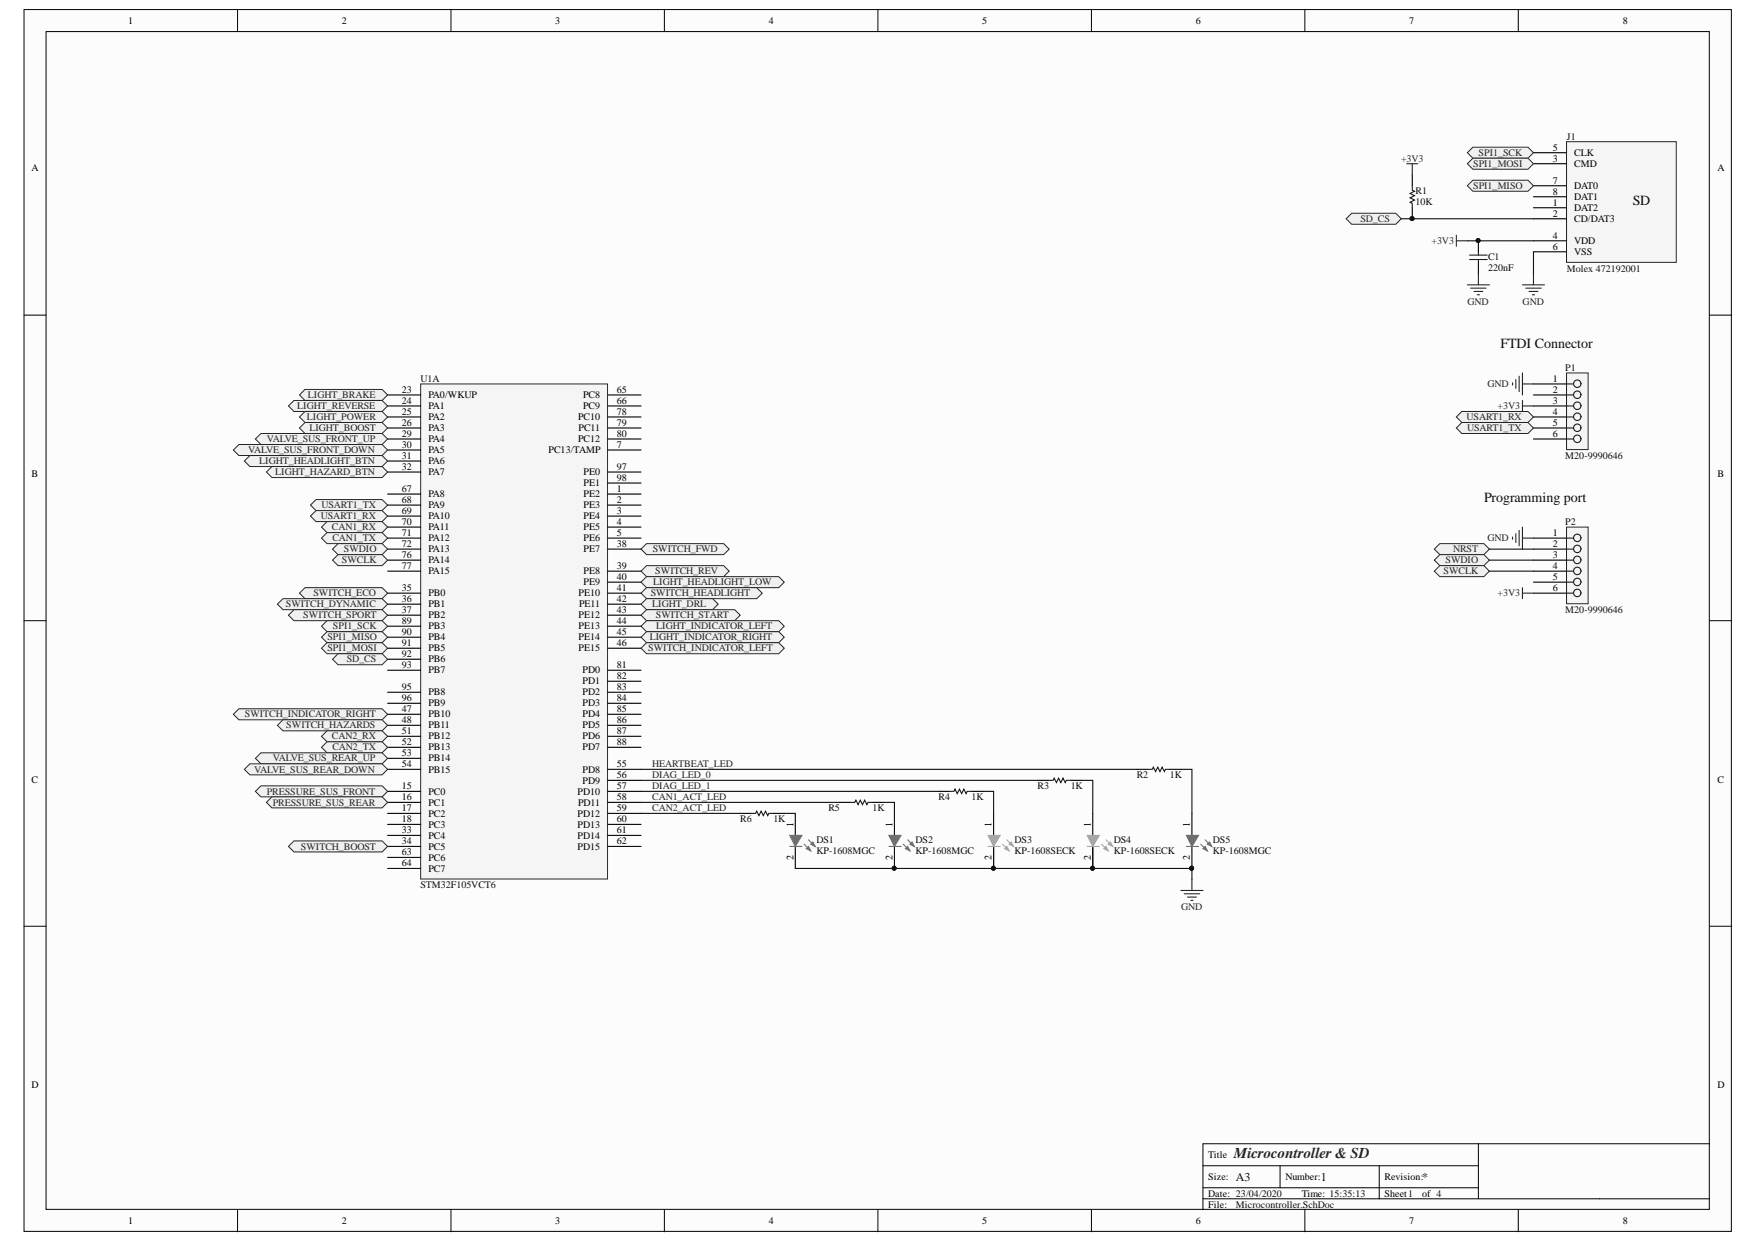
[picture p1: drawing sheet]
<svg xmlns="http://www.w3.org/2000/svg" width="297mm" height="210mm" viewBox="0 0 297 210" stroke-linecap="round" stroke-linejoin="round" font-family="sans-serif">
<defs><g id="words">
<text font-size="2.5" fill="#262626" x="208.6" y="195.8">Microcontroller &amp; SD</text>
<g font-size="2.4" fill="#0e0e0e">
<text x="276" y="34.6">SD</text>
<text x="253.7" y="58.8">FTDI Connector</text>
<text x="250.9" y="84.9">Programming port</text>
</g>
<g font-size="2" fill="#0e0e0e">
<text x="208.9" y="199.6">A3</text>
<text x="223.3" y="199.6">1</text>
<text x="240.4" y="199.6">*</text>
</g>
<g font-size="1.7">
<text x="21.7" y="4.1">1</text>
<text x="57.8" y="4.1">2</text>
<text x="93.8" y="4.1">3</text>
<text x="130" y="4.1">4</text>
<text x="166" y="4.1">5</text>
<text x="202.2" y="4.1">6</text>
<text x="238.2" y="4.1">7</text>
<text x="274.3" y="4.1">8</text>
<text x="5.3" y="28.9">A</text>
<text x="262.5" y="27.3">3</text>
<text x="262.5" y="25.4">5</text>
<text x="266.1" y="28.2">CMD</text>
<text x="266.1" y="26.4">CLK</text>
<text x="290.3" y="28.9">A</text>
<text x="262.5" y="34.7">1</text>
<text x="262.5" y="31">7</text>
<text x="262.5" y="32.9">8</text>
<text x="266.1" y="35.7">DAT2</text>
<text x="266.1" y="32">DAT0</text>
<text x="266.1" y="33.8">DAT1</text>
<text x="262.5" y="36.6">2</text>
<text x="262.5" y="40.3">4</text>
<text x="266.1" y="37.5">CD/DAT3</text>
<text x="266.1" y="41.3">VDD</text>
<text x="262.5" y="42.2">6</text>
<text x="266.1" y="43.1">VSS</text>
<text x="262.5" y="64.5">1</text>
<text x="68" y="66.4">23</text>
<text x="68" y="68.2">24</text>
<text x="68" y="70.1">25</text>
<text x="68" y="72">26</text>
<text x="72.4" y="67.3">PA0/WKUP</text>
<text x="72.4" y="69.2">PA1</text>
<text x="72.4" y="71">PA2</text>
<text x="97.7" y="71">PC10</text>
<text x="98.6" y="67.3">PC8</text>
<text x="98.6" y="69.2">PC9</text>
<text x="104.3" y="66.4">65</text>
<text x="104.3" y="68.2">66</text>
<text x="104.3" y="70.1">78</text>
<text x="104.3" y="72">79</text>
<text x="262.5" y="66.4">2</text>
<text x="262.5" y="68.2">3</text>
<text x="262.5" y="70.1">4</text>
<text x="262.5" y="72">5</text>
<text x="68" y="73.8">29</text>
<text x="68" y="75.7">30</text>
<text x="68" y="77.5">31</text>
<text x="72.4" y="72.9">PA3</text>
<text x="72.4" y="74.7">PA4</text>
<text x="72.4" y="76.6">PA5</text>
<text x="92.7" y="76.6">PC13/TAMP</text>
<text x="97.7" y="74.7">PC12</text>
<text x="97.8" y="72.9">PC11</text>
<text x="104.3" y="75.7">7</text>
<text x="104.3" y="73.8">80</text>
<text x="262.5" y="73.8">6</text>
<text x="5.3" y="80.6">B</text>
<text x="68" y="79.4">32</text>
<text x="68" y="83.1">67</text>
<text x="72.4" y="78.5">PA6</text>
<text x="72.4" y="80.3">PA7</text>
<text x="98.7" y="80.3">PE0</text>
<text x="98.7" y="82.2">PE1</text>
<text x="104.3" y="83.1">1</text>
<text x="104.3" y="79.4">97</text>
<text x="104.3" y="81.3">98</text>
<text x="290.3" y="80.6">B</text>
<text x="68" y="85">68</text>
<text x="68" y="86.8">69</text>
<text x="68" y="88.7">70</text>
<text x="72.4" y="84">PA8</text>
<text x="72.4" y="85.9">PA9</text>
<text x="72.4" y="87.8">PA10</text>
<text x="72.4" y="89.6">PA11</text>
<text x="98.7" y="84">PE2</text>
<text x="98.7" y="85.9">PE3</text>
<text x="98.7" y="87.8">PE4</text>
<text x="98.7" y="89.6">PE5</text>
<text x="104.3" y="85">2</text>
<text x="104.3" y="86.8">3</text>
<text x="104.3" y="88.7">4</text>
<text x="68" y="90.6">71</text>
<text x="68" y="92.4">72</text>
<text x="68" y="94.3">76</text>
<text x="72.4" y="91.5">PA12</text>
<text x="72.4" y="93.3">PA13</text>
<text x="72.4" y="95.2">PA14</text>
<text x="98.7" y="91.5">PE6</text>
<text x="98.7" y="93.3">PE7</text>
<text x="104.3" y="90.6">5</text>
<text x="104.3" y="92.4">38</text>
<text x="262.5" y="90.6">1</text>
<text x="262.5" y="92.4">2</text>
<text x="262.5" y="94.3">3</text>
<text x="68" y="99.9">35</text>
<text x="68" y="101.7">36</text>
<text x="68" y="96.1">77</text>
<text x="72.4" y="100.8">PB0</text>
<text x="72.4" y="97.1">PA15</text>
<text x="97.8" y="100.8">PE10</text>
<text x="98.7" y="97.1">PE8</text>
<text x="98.7" y="98.9">PE9</text>
<text x="104.3" y="96.1">39</text>
<text x="104.3" y="98">40</text>
<text x="104.3" y="99.9">41</text>
<text x="104.3" y="101.7">42</text>
<text x="262.5" y="96.1">4</text>
<text x="262.5" y="98">5</text>
<text x="262.5" y="99.9">6</text>
<text x="68" y="103.6">37</text>
<text x="68" y="105.4">89</text>
<text x="68" y="107.3">90</text>
<text x="72.4" y="102.7">PB1</text>
<text x="72.4" y="104.5">PB2</text>
<text x="72.4" y="106.4">PB3</text>
<text x="97.8" y="104.5">PE12</text>
<text x="97.8" y="106.4">PE13</text>
<text x="97.9" y="102.7">PE11</text>
<text x="104.3" y="103.6">43</text>
<text x="104.3" y="105.4">44</text>
<text x="104.3" y="107.3">45</text>
<text x="68" y="109.2">91</text>
<text x="68" y="111">92</text>
<text x="68" y="112.9">93</text>
<text x="72.4" y="108.2">PB4</text>
<text x="72.4" y="110.1">PB5</text>
<text x="72.4" y="112">PB6</text>
<text x="72.4" y="113.8">PB7</text>
<text x="97.8" y="108.2">PE14</text>
<text x="97.8" y="110.1">PE15</text>
<text x="98.5" y="113.8">PD0</text>
<text x="104.3" y="109.2">46</text>
<text x="104.3" y="112.9">81</text>
<text x="68" y="116.6">95</text>
<text x="68" y="118.5">96</text>
<text x="72.4" y="117.5">PB8</text>
<text x="72.4" y="119.4">PB9</text>
<text x="98.5" y="115.7">PD1</text>
<text x="98.5" y="117.5">PD2</text>
<text x="98.5" y="119.4">PD3</text>
<text x="104.3" y="114.7">82</text>
<text x="104.3" y="116.6">83</text>
<text x="104.3" y="118.5">84</text>
<text x="68" y="120.3">47</text>
<text x="68" y="122.2">48</text>
<text x="68" y="124">51</text>
<text x="68" y="125.9">52</text>
<text x="72.4" y="121.3">PB10</text>
<text x="72.4" y="123.1">PB11</text>
<text x="72.4" y="125">PB12</text>
<text x="98.5" y="121.3">PD4</text>
<text x="98.5" y="123.1">PD5</text>
<text x="98.5" y="125">PD6</text>
<text x="104.3" y="120.3">85</text>
<text x="104.3" y="122.2">86</text>
<text x="104.3" y="124">87</text>
<text x="104.3" y="125.9">88</text>
<text x="68" y="127.8">53</text>
<text x="68" y="129.6">54</text>
<text x="72.4" y="126.8">PB13</text>
<text x="72.4" y="128.7">PB14</text>
<text x="72.4" y="130.6">PB15</text>
<text x="98.5" y="130.6">PD8</text>
<text x="98.5" y="126.8">PD7</text>
<text x="104.3" y="129.6">55</text>
<text x="104.3" y="131.5">56</text>
<text x="5.3" y="132.2">C</text>
<text x="68" y="133.3">15</text>
<text x="68" y="135.2">16</text>
<text x="68" y="137.1">17</text>
<text x="72.4" y="134.3">PC0</text>
<text x="72.4" y="136.1">PC1</text>
<text x="72.4" y="138">PC2</text>
<text x="97.7" y="134.3">PD10</text>
<text x="97.7" y="138">PD12</text>
<text x="97.7" y="136.1">PD11</text>
<text x="98.5" y="132.4">PD9</text>
<text x="104.3" y="133.3">57</text>
<text x="104.3" y="135.2">58</text>
<text x="104.3" y="137.1">59</text>
<text x="290.3" y="132.2">C</text>
<text x="68" y="138.9">18</text>
<text x="68" y="140.8">33</text>
<text x="68" y="142.6">34</text>
<text x="72.4" y="139.9">PC3</text>
<text x="72.4" y="141.7">PC4</text>
<text x="72.4" y="143.6">PC5</text>
<text x="97.7" y="139.9">PD13</text>
<text x="97.7" y="141.7">PD14</text>
<text x="97.7" y="143.6">PD15</text>
<text x="104.3" y="138.9">60</text>
<text x="104.3" y="140.8">61</text>
<text x="104.3" y="142.6">62</text>
<text x="134.1" y="139.7" transform="rotate(-90 134.1 139.7)">1</text>
<text x="150.9" y="139.7" transform="rotate(-90 150.9 139.7)">1</text>
<text x="167.6" y="139.7" transform="rotate(-90 167.6 139.7)">1</text>
<text x="184.4" y="139.7" transform="rotate(-90 184.4 139.7)">1</text>
<text x="201.1" y="139.7" transform="rotate(-90 201.1 139.7)">1</text>
<text x="68" y="144.5">63</text>
<text x="68" y="146.4">64</text>
<text x="72.4" y="145.4">PC6</text>
<text x="72.4" y="147.3">PC7</text>
<text x="134.1" y="145.4" transform="rotate(-90 134.1 145.4)">2</text>
<text x="150.9" y="145.4" transform="rotate(-90 150.9 145.4)">2</text>
<text x="167.6" y="145.4" transform="rotate(-90 167.6 145.4)">2</text>
<text x="184.4" y="145.4" transform="rotate(-90 184.4 145.4)">2</text>
<text x="201.1" y="145.4" transform="rotate(-90 201.1 145.4)">2</text>
<text x="5.3" y="183.8">D</text>
<text x="290.3" y="183.8">D</text>
<text x="204.3" y="195.8">Title</text>
<text x="204.3" y="199.5">Size:</text>
<text x="204.3" y="202.3">Date: 23/04/2020</text>
<text x="217.3" y="199.5">Number:</text>
<text x="220.1" y="202.3">Time: 15:35:13</text>
<text x="234.1" y="199.5">Revision:</text>
<text x="234.1" y="202.3">Sheet1</text>
<text x="240.4" y="202.3">of 4</text>
<text x="21.7" y="206.9">1</text>
<text x="57.8" y="206.9">2</text>
<text x="93.8" y="206.9">3</text>
<text x="130" y="206.9">4</text>
<text x="166" y="206.9">5</text>
<text x="202.2" y="206.9">6</text>
<text x="204.3" y="204.1">File:</text>
<text x="238.2" y="206.9">7</text>
<text x="274.3" y="206.9">8</text>
</g>
<g font-size="1.7" fill="#0e0e0e">
<text x="264.9" y="23.6">J1</text>
<text x="239.3" y="34.6">10K</text>
<text x="239.3" y="32.7">R1</text>
<text x="251.6" y="43.9">C1</text>
<text x="251.6" y="45.7">220nF</text>
<text x="264.9" y="45.9">Molex 472192001</text>
<text x="71.1" y="64.5">U1A</text>
<text x="264.6" y="62.7">P1</text>
<text x="264.6" y="77.5">M20-9990646</text>
<text x="264.6" y="88.7">P2</text>
<text x="264.6" y="103.6">M20-9990646</text>
<text x="192.2" y="131.5">R2</text>
<text x="197.8" y="131.5">1K</text>
<text x="140.1" y="137.1">R5</text>
<text x="147.5" y="137.1">1K</text>
<text x="158.7" y="135.2">R4</text>
<text x="164.3" y="135.2">1K</text>
<text x="175.4" y="133.3">R3</text>
<text x="181" y="133.3">1K</text>
<text x="125.2" y="138.9">R6</text>
<text x="130.7" y="138.9">1K</text>
<text x="138" y="142.5">DS1</text>
<text x="154.8" y="142.5">DS2</text>
<text x="171.5" y="142.5">DS3</text>
<text x="188.3" y="142.5">DS4</text>
<text x="205" y="142.5">DS5</text>
<text x="138" y="144.3">KP-1608MGC</text>
<text x="154.8" y="144.3">KP-1608MGC</text>
<text x="171.5" y="144.3">KP-1608SECK</text>
<text x="188.3" y="144.3">KP-1608SECK</text>
<text x="205" y="144.3">KP-1608MGC</text>
<text x="71.1" y="150.1">STM32F105VCT6</text>
<text x="208.9" y="204.1">Microcontroller.SchDoc</text>
</g>
<g font-size="1.7" fill="#262626">
<text x="236.9" y="27.3">+3V3</text>
<text x="249" y="28.2">SPI1_MOSI</text>
<text x="250" y="26.4">SPI1_SCK</text>
<text x="249" y="32">SPI1_MISO</text>
<text x="230" y="37.5">SD_CS</text>
<text x="242" y="41.3">+3V3</text>
<text x="248.1" y="51.5">GND</text>
<text x="257.4" y="51.5">GND</text>
<text x="251.5" y="65.4">GND</text>
<text x="50.3" y="69.2">LIGHT_REVERSE</text>
<text x="51.9" y="71">LIGHT_POWER</text>
<text x="52" y="67.3">LIGHT_BRAKE</text>
<text x="247.9" y="71">USART1_RX</text>
<text x="253.2" y="69.2">+3V3</text>
<text x="42" y="76.6">VALVE_SUS_FRONT_DOWN</text>
<text x="45.1" y="74.7">VALVE_SUS_FRONT_UP</text>
<text x="52.3" y="72.9">LIGHT_BOOST</text>
<text x="248" y="72.9">USART1_TX</text>
<text x="43.8" y="78.5">LIGHT_HEADLIGHT_BTN</text>
<text x="46.5" y="80.3">LIGHT_HAZARD_BTN</text>
<text x="54.2" y="87.8">USART1_RX</text>
<text x="54.3" y="85.9">USART1_TX</text>
<text x="56.1" y="89.6">CAN1_RX</text>
<text x="56.2" y="91.5">CAN1_TX</text>
<text x="57.8" y="95.2">SWCLK</text>
<text x="58.1" y="93.3">SWDIO</text>
<text x="110.3" y="93.3">SWITCH_FWD</text>
<text x="244.4" y="95.2">SWDIO</text>
<text x="245.7" y="93.3">NRST</text>
<text x="251.5" y="91.5">GND</text>
<text x="53" y="100.8">SWITCH_ECO</text>
<text x="110" y="100.8">SWITCH_HEADLIGHT</text>
<text x="110.4" y="98.9">LIGHT_HEADLIGHT_LOW</text>
<text x="110.8" y="97.1">SWITCH_REV</text>
<text x="244.1" y="97.1">SWCLK</text>
<text x="253.2" y="100.8">+3V3</text>
<text x="48.3" y="102.7">SWITCH_DYNAMIC</text>
<text x="51.3" y="104.5">SWITCH_SPORT</text>
<text x="56.3" y="106.4">SPI1_SCK</text>
<text x="110.3" y="102.7">LIGHT_DRL</text>
<text x="110.9" y="104.5">SWITCH_START</text>
<text x="110.9" y="106.4">LIGHT_INDICATOR_LEFT</text>
<text x="55.3" y="108.2">SPI1_MISO</text>
<text x="55.3" y="110.1">SPI1_MOSI</text>
<text x="58.6" y="112">SD_CS</text>
<text x="109.6" y="110.1">SWITCH_INDICATOR_LEFT</text>
<text x="109.8" y="108.2">LIGHT_INDICATOR_RIGHT</text>
<text x="41.4" y="121.3">SWITCH_INDICATOR_RIGHT</text>
<text x="48.4" y="123.1">SWITCH_HAZARDS</text>
<text x="56.1" y="125">CAN2_RX</text>
<text x="43" y="130.6">VALVE_SUS_REAR_DOWN</text>
<text x="46.1" y="128.7">VALVE_SUS_REAR_UP</text>
<text x="56.2" y="126.8">CAN2_TX</text>
<text x="110.3" y="129.6">HEARTBEAT_LED</text>
<text x="110.3" y="131.5">DIAG_LED_0</text>
<text x="45.1" y="134.3">PRESSURE_SUS_FRONT</text>
<text x="46.1" y="136.1">PRESSURE_SUS_REAR</text>
<text x="110.3" y="133.3">DIAG_LED_1</text>
<text x="110.3" y="135.2">CAN1_ACT_LED</text>
<text x="110.3" y="137.1">CAN2_ACT_LED</text>
<text x="50.9" y="143.6">SWITCH_BOOST</text>
<text x="199.7" y="153.8">GND</text>
</g>
</g></defs>
<g fill="#fcfcfc" stroke="#000" stroke-width=".17">
<path d="M4.1 1.6h288.6v206.5h-288.6z"/>
<path d="M7.8 5.3h281.2v199.1h-281.2z"/>
</g>
<g fill="none" stroke="#000" stroke-width=".17">
<path d="M40.2 1.6v3.7M76.2 1.6v3.7M112.3 1.6v3.7M148.4 1.6v3.7M184.5 1.6v3.7M220.6 1.6v3.7M256.7 1.6v3.7M4.1 53.3h3.7M289.1 53.3h3.7M4.1 104.9h3.7M289.1 104.9h3.7M4.1 156.5h3.7"/>
<path d="M289.1 156.5h3.7M203.4 197h46.5M216.4 197v3.7M233.2 197v5.6M249.9 193.3v9.3M289.1 193.3h-85.7v11.2M40.2 204.5v3.7M76.2 204.5v3.7M112.3 204.5v3.7M148.4 204.5v3.7M184.5 204.5v3.7M203.4 202.6h85.7"/>
<path d="M203.4 200.7h46.5M220.6 204.5v3.7M256.7 204.5v3.7"/>
</g>
<path d="M71.1 64.9h31.6v83.7h-31.6z" fill="#f5f5f5" stroke="#262626" stroke-width=".17"/>
<g fill="none" stroke="#000" stroke-width=".19">
<path d="M65.5 76.1h5.6M65.5 66.7h5.6M65.5 68.6h5.6M65.5 70.5h5.6M65.5 72.3h5.6M65.5 74.2h5.6M65.5 77.9h5.6M65.5 79.8h5.6M102.8 76.1h5.6M102.8 66.7h5.6M102.8 68.6h5.6M102.8 70.5h5.6"/>
<path d="M102.8 72.3h5.6M102.8 74.2h5.6M102.8 79.8h5.6M65.5 83.5h5.6M65.5 85.4h5.6M65.5 87.2h5.6M65.5 89.1h5.6M65.5 90.9h5.6M65.5 92.8h5.6M65.5 96.5h5.6M65.5 94.7h5.6M102.8 83.5h5.6"/>
<path d="M102.8 85.4h5.6M102.8 87.2h5.6M102.8 89.1h5.6M102.8 90.9h5.6M102.8 92.8h5.6M102.8 96.5h5.6M102.8 98.4h5.6M102.8 81.6h5.6M65.5 100.2h5.6M65.5 102.1h5.6M65.5 104h5.6M65.5 105.8h5.6"/>
<path d="M65.5 107.7h5.6M65.5 109.6h5.6M65.5 113.3h5.6M65.5 117h5.6M65.5 118.9h5.6M65.5 111.4h5.6M102.8 100.2h5.6M102.8 102.1h5.6M102.8 104h5.6M102.8 105.8h5.6M102.8 107.7h5.6M102.8 109.6h5.6"/>
<path d="M102.8 113.3h5.6M102.8 115.1h5.6M102.8 117h5.6M102.8 118.9h5.6M65.5 133.7h5.6M65.5 135.6h5.6M65.5 137.5h5.6M65.5 139.3h5.6M65.5 120.7h5.6M65.5 122.6h5.6M65.5 124.4h5.6M65.5 126.3h5.6"/>
<path d="M65.5 128.2h5.6M65.5 130h5.6M102.8 133.7h5.6M102.8 135.6h5.6M102.8 137.5h5.6M102.8 139.3h5.6M102.8 120.7h5.6M102.8 122.6h5.6M102.8 124.4h5.6M102.8 126.3h5.6M102.8 130h5.6M102.8 131.9h5.6"/>
<path d="M65.5 141.2h5.6M65.5 143h5.6M65.5 144.9h5.6M65.5 146.8h5.6M102.8 141.2h5.6M102.8 143h5.6"/>
</g>
<g fill="#f0f0f0" stroke="#262626" stroke-width=".17">
<path d="M43.2 133.7l.9-.9h20.5l.9 .9-.9 1h-20.5z" fill-rule="evenodd"/>
<path d="M45 135.6l1-.9h18.6l.9 .9-.9 .9h-18.6z" fill-rule="evenodd"/>
<path d="M50.6 66.7l1-.9h13l.9 .9-.9 1h-13z" fill-rule="evenodd"/>
<path d="M48.8 68.6l.9-.9h14.9l.9 .9-.9 .9h-14.9z" fill-rule="evenodd"/>
<path d="M50.6 70.5l1-1h13l.9 1-.9 .9h-13z" fill-rule="evenodd"/>
<path d="M50.6 72.3l1-.9h13l.9 .9-.9 1h-13z" fill-rule="evenodd"/>
<path d="M43.2 74.2l.9-.9h20.5l.9 .9-.9 .9h-20.5z" fill-rule="evenodd"/>
<path d="M39.5 76.1l.9-1h24.2l.9 1-.9 .9h-24.2z" fill-rule="evenodd"/>
<path d="M41.3 77.9l.9-.9h22.4l.9 .9-.9 .9h-22.4z" fill-rule="evenodd"/>
<path d="M45 79.8l1-1h18.6l.9 1-.9 .9h-18.6z" fill-rule="evenodd"/>
<path d="M48.8 143l.9-.9h14.9l.9 .9-.9 1h-14.9z" fill-rule="evenodd"/>
<path d="M50.6 100.2l1-.9h13l.9 .9-.9 1h-13z" fill-rule="evenodd"/>
<path d="M46.9 102.1l.9-.9h16.8l.9 .9-.9 .9h-16.8z" fill-rule="evenodd"/>
<path d="M48.8 104l.9-1h14.9l.9 1-.9 .9h-14.9z" fill-rule="evenodd"/>
<path d="M108.4 92.8l.9-.9h13l1 .9-1 .9h-13z" fill-rule="evenodd"/>
<path d="M108.4 96.5l.9-.9h13l1 .9-1 1h-13z" fill-rule="evenodd"/>
<path d="M108.4 98.4l.9-.9h22.4l.9 .9-.9 .9h-22.4z" fill-rule="evenodd"/>
<path d="M108.4 100.2l.9-.9h18.6l1 .9-1 1h-18.6z" fill-rule="evenodd"/>
<path d="M108.4 102.1l.9-.9h11.2l.9 .9-.9 .9h-11.2z" fill-rule="evenodd"/>
<path d="M108.4 104l.9-1h14.9l.9 1-.9 .9h-14.9z" fill-rule="evenodd"/>
<path d="M108.4 105.8l.9-.9h22.4l.9 .9-.9 1h-22.4z" fill-rule="evenodd"/>
<path d="M108.4 107.7l.9-.9h22.4l.9 .9-.9 .9h-22.4z" fill-rule="evenodd"/>
<path d="M108.4 109.6l.9-1h22.4l.9 1-.9 .9h-22.4z" fill-rule="evenodd"/>
<path d="M39.5 120.7l.9-.9h24.2l.9 .9-.9 .9h-24.2z" fill-rule="evenodd"/>
<path d="M46.9 122.6l.9-1h16.8l.9 1-.9 .9h-16.8z" fill-rule="evenodd"/>
<path d="M54.4 124.4l.9-.9h9.3l.9 .9-.9 1h-9.3z" fill-rule="evenodd"/>
<path d="M54.4 126.3l.9-.9h9.3l.9 .9-.9 .9h-9.3z" fill-rule="evenodd"/>
<path d="M43.2 128.2l.9-1h20.5l.9 1-.9 .9h-20.5z" fill-rule="evenodd"/>
<path d="M41.3 130l.9-.9h22.4l.9 .9-.9 1h-22.4z" fill-rule="evenodd"/>
<path d="M52.5 85.4l.9-1h11.2l.9 1-.9 .9h-11.2z" fill-rule="evenodd"/>
<path d="M52.5 87.2l.9-.9h11.2l.9 .9-.9 1h-11.2z" fill-rule="evenodd"/>
<path d="M54.4 89.1l.9-.9h9.3l.9 .9-.9 .9h-9.3z" fill-rule="evenodd"/>
<path d="M54.4 90.9l.9-.9h9.3l.9 .9-.9 1h-9.3z" fill-rule="evenodd"/>
<path d="M56.2 92.8l.9-.9h7.5l.9 .9-.9 .9h-7.5z" fill-rule="evenodd"/>
<path d="M56.2 94.7l.9-1h7.5l.9 1-.9 .9h-7.5z" fill-rule="evenodd"/>
<path d="M54.4 105.8l.9-.9h9.3l.9 .9-.9 1h-9.3z" fill-rule="evenodd"/>
<path d="M54.4 107.7l.9-.9h9.3l.9 .9-.9 .9h-9.3z" fill-rule="evenodd"/>
<path d="M54.4 109.6l.9-1h9.3l.9 1-.9 .9h-9.3z" fill-rule="evenodd"/>
</g>
<path d="M264.8 63h3.7v13h-3.7z" fill="#f5f5f5" stroke="#262626" stroke-width=".17"/>
<path d="M259.3 64.9h5.5M259.3 66.7h5.5M259.3 68.6h5.5M259.3 70.5h5.5M259.3 72.3h5.5M259.3 74.2h5.5" fill="none" stroke="#000" stroke-width=".19"/>
<g fill="none" stroke="#1c1c1c" stroke-width=".19">
<path d="M264.8 64.9h1.2M264.8 66.7h1.2M264.8 68.6h1.2M264.8 70.5h1.2M264.8 72.3h1.2M264.8 74.2h1.2"/>
<circle cx="266.7" cy="68.6" r=".63"/>
<circle cx="266.7" cy="74.2" r=".63"/>
<circle cx="266.7" cy="66.7" r=".63"/>
<circle cx="266.7" cy="72.3" r=".63"/>
<circle cx="266.7" cy="64.9" r=".63"/>
<circle cx="266.7" cy="70.4" r=".63"/>
</g>
<path d="M255.7 64.7v.4M256.3 64.1v1.5M256.8 63.6v2.6M257.4 63v3.7M257.4 67.7v1.8M257.4 64.9h1.9M257.4 68.6h1.9" fill="none" stroke="#262626" stroke-width=".19"/>
<g fill="#f0f0f0" stroke="#262626" stroke-width=".17">
<path d="M246.2 70.5l.9-1h11.2l1 1-1 .9h-11.2z" fill-rule="evenodd"/>
<path d="M246.2 72.3l.9-.9h11.2l1 .9-1 1h-11.2z" fill-rule="evenodd"/>
</g>
<g fill="none" stroke="#000" stroke-width=".19">
<path d="M125.1 137.5h1.9M130.7 137.5h1.9M134.4 137.5v3.7M141.9 135.6h1.9M147.5 135.6h1.9M151.2 137.5v3.7M158.7 133.7h1.8M164.3 133.7h1.8M168 137.5v3.7M175.4 131.9h1.9M181 131.9h1.9M184.7 137.5v3.7"/>
<path d="M192.2 130h1.9M197.8 130h1.8M201.5 137.5v3.7M134.4 143v3.8M151.2 143v3.8M168 143v3.8M184.7 143v3.8M201.5 143v3.8"/>
</g>
<g fill="#0e0e0e" stroke="#0e0e0e" stroke-width=".17">
<circle cx="201.5" cy="146.7" r=".33"/>
<circle cx="151.2" cy="146.7" r=".33"/>
<circle cx="167.9" cy="146.7" r=".34"/>
<circle cx="184.7" cy="146.7" r=".34"/>
</g>
<path d="M133.5 143h2.1M135.9 142.7l1.2 1.1M136.7 141.9l1.1 1.1M150.3 143h2M152.7 142.7l1.1 1.1M153.4 141.9l1.2 1.1M200.6 143h2M203 142.7l1.1 1.1M203.7 141.9l1.2 1.1" fill="none" stroke="#717171" stroke-width=".19"/>
<g fill="#717171" stroke="#717171" stroke-width=".19">
<path d="M203.4 143.4l.3-.4 .4 .8z"/>
<path d="M204.1 142.7l.4-.4 .4 .7z"/>
<path d="M200.6 141.2h2l-1.1 1.8z"/>
<path d="M136.3 143.4l.4-.4 .4 .8z"/>
<path d="M137.1 142.7l.3-.4 .4 .7z"/>
<path d="M133.5 141.2h2.1l-1.2 1.8z"/>
<path d="M153.1 143.4l.3-.4 .4 .8z"/>
<path d="M153.8 142.7l.4-.4 .4 .7z"/>
<path d="M150.3 141.2h2l-1.1 1.8z"/>
</g>
<path d="M167 143h2.1M169.5 142.7l1.1 1.1M170.2 141.9l1.1 1.1M183.8 143h2.1M186.2 142.7l1.2 1.1M187 141.9l1.1 1.1" fill="none" stroke="#a8a8a8" stroke-width=".19"/>
<g fill="#a8a8a8" stroke="#a8a8a8" stroke-width=".19">
<path d="M169.8 143.4l.4-.4 .4 .8z"/>
<path d="M170.6 142.7l.4-.4 .3 .7z"/>
<path d="M167 141.2h2.1l-1.1 1.8z"/>
<path d="M186.6 143.4l.4-.4 .4 .8z"/>
<path d="M187.4 142.7l.3-.4 .4 .7z"/>
<path d="M183.8 141.2h2.1l-1.2 1.8z"/>
</g>
<path d="M127 137.5h.7l.2-.4 .4 .7 .4-.7 .3 .7 .4-.7 .4 .7 .2-.3h.7M143.8 135.6h.7l.2-.4 .4 .8 .3-.8 .4 .8 .4-.8 .4 .8 .1-.4h.8M160.5 133.7h.8l.2-.3 .3 .7 .4-.7 .4 .7 .3-.7 .4 .7 .2-.4h.8M177.3 131.9h.7l.2-.4 .4 .8 .4-.8 .3 .8 .4-.8 .4 .8 .2-.4h.7M194.1 130h.7l.2-.3 .4 .7 .3-.7 .4 .7 .4-.7 .4 .7 .1-.4h.8" fill="none" stroke="#1c1c1c" stroke-width=".19"/>
<path d="M108.4 137.5h16.7M108.4 130h83.8M108.4 133.7h50.3M108.4 135.6h33.5M108.4 131.9h67M132.6 137.5h1.8M149.4 135.6h1.8v1.9M166.1 133.7h1.9v3.8M182.9 131.9h1.8v5.6M199.6 130h1.9v7.5M134.4 146.8h67.1v1.8" fill="none" stroke="#0e0e0e" stroke-width=".19"/>
<path d="M199.6 150.5h3.8M200.2 151.1h2.6M200.8 151.6h1.5M201.3 152.2h.4M201.5 148.6v1.9" fill="none" stroke="#262626" stroke-width=".19"/>
<path d="M264.8 89.1h3.7v12.9h-3.7z" fill="#f5f5f5" stroke="#262626" stroke-width=".17"/>
<path d="M259.3 90.9h5.5M259.3 92.8h5.5M259.3 94.7h5.5M259.3 96.5h5.5M259.3 98.4h5.5M259.3 100.2h5.5" fill="none" stroke="#000" stroke-width=".19"/>
<g fill="none" stroke="#1c1c1c" stroke-width=".19">
<path d="M264.8 90.9h1.2M264.8 92.8h1.2M264.8 94.7h1.2M264.8 96.5h1.2M264.8 98.4h1.2M264.8 100.2h1.2"/>
<circle cx="266.7" cy="96.5" r=".63"/>
<circle cx="266.7" cy="98.4" r=".63"/>
<circle cx="266.7" cy="90.9" r=".63"/>
<circle cx="266.7" cy="94.6" r=".63"/>
<circle cx="266.7" cy="92.8" r=".63"/>
<circle cx="266.7" cy="100.2" r=".63"/>
</g>
<path d="M255.7 90.8v.3M256.3 90.2v1.5M256.8 89.6v2.6M257.4 89.1v3.7M257.4 99.3v1.9M257.4 90.9h1.9M257.4 100.2h1.9" fill="none" stroke="#262626" stroke-width=".19"/>
<g fill="#f0f0f0" stroke="#262626" stroke-width=".17">
<path d="M242.5 92.8l.9-.9h7.5l.9 .9-.9 .9h-7.5z" fill-rule="evenodd"/>
<path d="M242.5 94.7l.9-1h7.5l.9 1-.9 .9h-7.5z" fill-rule="evenodd"/>
<path d="M242.5 96.5l.9-.9h7.5l.9 .9-.9 1h-7.5z" fill-rule="evenodd"/>
</g>
<path d="M251.8 92.8h7.5M251.8 94.7h7.5M251.8 96.5h7.5" fill="none" stroke="#0e0e0e" stroke-width=".19"/>
<path d="M264.8 23.9h18.6v20.4h-18.6z" fill="#f5f5f5" stroke="#262626" stroke-width=".17"/>
<path d="M259.3 35.1h5.5M259.3 37h5.5M259.3 27.7h5.5M259.3 25.8h5.5M259.3 31.4h5.5M259.3 33.3h5.5M249.9 40.7v1.9M249.9 44.4v1.9M259.3 40.7h5.5M259.3 42.6h5.5" fill="none" stroke="#000" stroke-width=".19"/>
<path d="M246.2 39.8v1.8M246.2 40.7h1.9M248.1 48.1h3.7M248.6 48.7h2.6M249.2 49.3h1.5M249.8 49.8h.3M249.9 46.3v1.8M257.4 48.1h3.7M257.9 48.7h2.7M258.5 49.3h1.5M259.1 49.8h.3M259.3 46.3v1.8" fill="none" stroke="#262626" stroke-width=".19"/>
<path d="M248.1 40.7h11.2M259.3 42.6v3.7" fill="none" stroke="#0e0e0e" stroke-width=".19"/>
<circle cx="249.9" cy="40.7" r=".33" fill="#0e0e0e" stroke="#0e0e0e" stroke-width=".17"/>
<path d="M248.4 43.1h3M248.4 43.9h3M249.9 42.6v.5M249.9 43.9v.5" fill="none" stroke="#1c1c1c" stroke-width=".19"/>
<g fill="#f0f0f0" stroke="#262626" stroke-width=".17">
<path d="M248.1 25.8l.9-.9h9.3l1 .9-1 .9h-9.3z" fill-rule="evenodd"/>
<path d="M56.2 111.4l.9-.9h7.5l.9 .9-.9 .9h-7.5z" fill-rule="evenodd"/>
<path d="M248.1 27.7l.9-1h9.3l1 1-1 .9h-9.3z" fill-rule="evenodd"/>
<path d="M248.1 31.4l.9-.9h9.3l1 .9-1 .9h-9.3z" fill-rule="evenodd"/>
<path d="M227.6 37l.9-1h7.5l.9 1-.9 .9h-7.5z" fill-rule="evenodd"/>
</g>
<path d="M236.9 37h22.4" fill="none" stroke="#0e0e0e" stroke-width=".19"/>
<path d="M238.8 29.5v1.9M238.8 35.1v1.9" fill="none" stroke="#000" stroke-width=".19"/>
<circle cx="238.7" cy="36.9" r=".34" fill="#0e0e0e" stroke="#0e0e0e" stroke-width=".17"/>
<path d="M238.8 31.4v.7l.3 .2-.7 .4 .7 .4-.7 .3 .7 .4-.7 .4 .4 .2v.7" fill="none" stroke="#1c1c1c" stroke-width=".19"/>
<path d="M237.8 27.7h1.9M238.8 27.7v1.8" fill="none" stroke="#262626" stroke-width=".19"/>
<use href="#words"/>
</svg>
